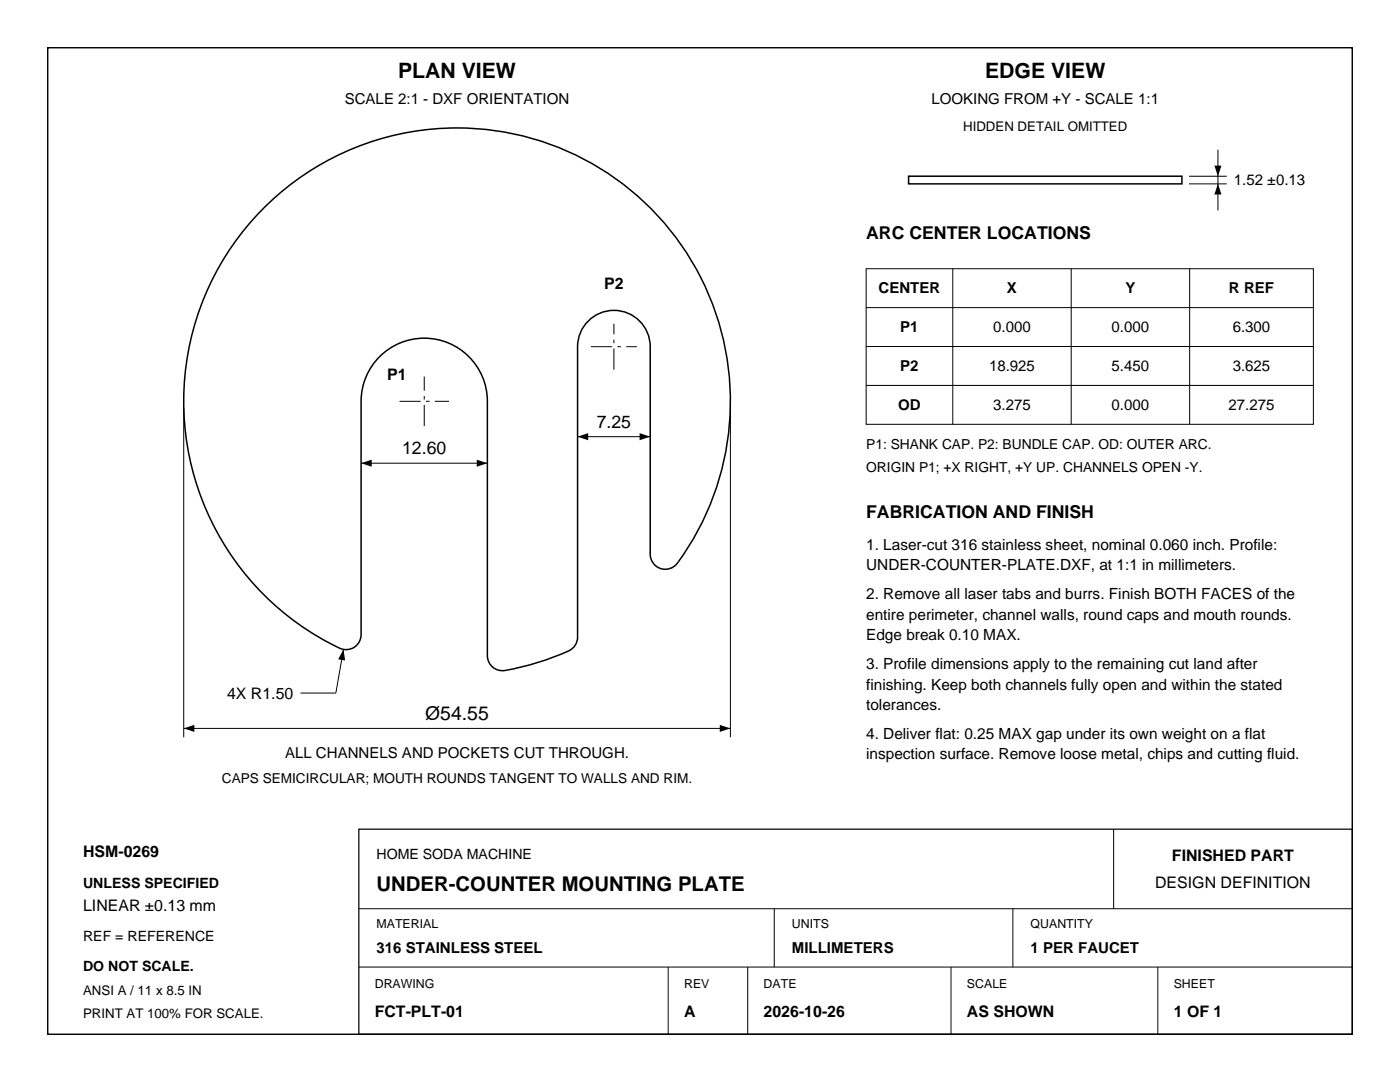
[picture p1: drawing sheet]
<svg xmlns="http://www.w3.org/2000/svg" width="279mm" height="216mm" viewBox="0 0 279 216" stroke-linecap="round" stroke-linejoin="round" font-family="sans-serif">
<defs><g id="words">
<g font-size="4.2">
<text x="79.5" y="15.5">PLAN VIEW</text>
<text x="196.6" y="15.5">EDGE VIEW</text>
</g>
<text font-size="4.1" x="75.1" y="177.8">UNDER-COUNTER MOUNTING PLATE</text>
<text font-size="3.9" x="84.9" y="143.6">Ø54.55</text>
<g font-size="3.5">
<text x="172.9" y="47.6">ARC CENTER LOCATIONS</text>
<text x="119.1" y="85.4">7.25</text>
<text x="80.3" y="90.7">12.60</text>
<text x="172.9" y="103.4">FABRICATION AND FINISH</text>
</g>
<g font-size="3.2">
<text x="120.6" y="57.7">P2</text>
<text x="77.3" y="75.8">P1</text>
<text x="45.3" y="139.4">4X R1.50</text>
<text x="16.6" y="171.1">HSM-0269</text>
<text x="233.9" y="171.8">FINISHED PART</text>
<text x="230.5" y="177.1">DESIGN DEFINITION</text>
<text x="16.6" y="181.7">LINEAR ±0.13 mm</text>
<text x="74.8" y="202.8">FCT-PLT-01</text>
<text x="136.5" y="202.8">A</text>
<text x="152.4" y="202.8">2026-10-26</text>
<text x="193" y="202.8">AS SHOWN</text>
<text x="234.2" y="202.8">1 OF 1</text>
</g>
<g font-size="3.1">
<text x="172.9" y="109.7">1. Laser-cut 316 stainless sheet, nominal 0.060 inch. Profile:</text>
<text x="172.9" y="113.8">UNDER-COUNTER-PLATE.DXF, at 1:1 in millimeters.</text>
<text x="172.9" y="119.6">2. Remove all laser tabs and burrs. Finish BOTH FACES of the</text>
<text x="172.9" y="123.6">entire perimeter, channel walls, round caps and mouth rounds.</text>
<text x="172.9" y="127.7">Edge break 0.10 MAX.</text>
<text x="172.9" y="133.5">3. Profile dimensions apply to the remaining cut land after</text>
<text x="172.9" y="137.6">finishing. Keep both channels fully open and within the stated</text>
<text x="172.9" y="141.6">tolerances.</text>
<text x="172.9" y="147.5">4. Deliver flat: 0.25 MAX gap under its own weight on a flat</text>
<text x="172.9" y="151.5">inspection surface. Remove loose metal, chips and cutting fluid.</text>
</g>
<g font-size="3">
<text x="68.8" y="20.8">SCALE 2:1 - DXF ORIENTATION</text>
<text x="185.9" y="20.8">LOOKING FROM +Y - SCALE 1:1</text>
<text x="246.2" y="37">1.52 ±0.13</text>
<text x="175.3" y="58.6">CENTER</text>
<text x="201" y="58.6">X</text>
<text x="224.6" y="58.6">Y</text>
<text x="245.3" y="58.6">R REF</text>
<text x="179.7" y="66.3">P1</text>
<text x="198.2" y="66.3">0.000</text>
<text x="221.9" y="66.3">0.000</text>
<text x="246" y="66.3">6.300</text>
<text x="179.7" y="74.1">P2</text>
<text x="197.4" y="74.1">18.925</text>
<text x="221.9" y="74.1">5.450</text>
<text x="246" y="74.1">3.625</text>
<text x="179.3" y="81.8">OD</text>
<text x="198.2" y="81.8">3.275</text>
<text x="221.9" y="81.8">0.000</text>
<text x="245.2" y="81.8">27.275</text>
<text x="56.9" y="151.3">ALL CHANNELS AND POCKETS CUT THROUGH.</text>
<text x="75.1" y="190.1">316 STAINLESS STEEL</text>
<text x="158" y="190.1">MILLIMETERS</text>
<text x="205.7" y="190.1">1 PER FAUCET</text>
</g>
<g font-size="2.8">
<text x="172.9" y="89.6">P1: SHANK CAP. P2: BUNDLE CAP. OD: OUTER ARC.</text>
<text x="172.9" y="94.2">ORIGIN P1; +X RIGHT, +Y UP. CHANNELS OPEN -Y.</text>
<text x="75.1" y="171.4">HOME SODA MACHINE</text>
<text x="16.6" y="177.1">UNLESS SPECIFIED</text>
<text x="16.6" y="187.7">REF = REFERENCE</text>
<text x="16.6" y="193.7">DO NOT SCALE.</text>
</g>
<text font-size="2.7" x="44.3" y="156.3">CAPS SEMICIRCULAR; MOUTH ROUNDS TANGENT TO WALLS AND RIM.</text>
<g font-size="2.6">
<text x="192.2" y="26.1">HIDDEN DETAIL OMITTED</text>
<text x="16.6" y="198.6">ANSI A / 11 x 8.5 IN</text>
<text x="16.6" y="203.2">PRINT AT 100% FOR SCALE.</text>
</g>
<g font-size="2.5">
<text x="75.1" y="185.2">MATERIAL</text>
<text x="158" y="185.2">UNITS</text>
<text x="205.7" y="185.2">QUANTITY</text>
<text x="74.8" y="197.2">DRAWING</text>
<text x="136.5" y="197.2">REV</text>
<text x="152.4" y="197.2">DATE</text>
<text x="193" y="197.2">SCALE</text>
<text x="234.2" y="197.2">SHEET</text>
</g>
</g></defs>
<path d="M9.5 9.5h260.4v196.9h-260.4z" fill="none" stroke="#000" stroke-width=".28"/>
<path d="M181.3 35.2h54.6v1.5h-54.6zM52.7 41.5a54.5 54.5 0 0 1 74.3-2.6 54.5 54.5 0 0 1 7.8 73.9 3 3 0 0 1-3.2 .5 3 3 0 0 1-1.8-2.7v-41.4a7.2 7.2 0 0 0-7.3-7.3 7.2 7.2 0 0 0-7.2 7.3v57.9a3 3 0 0 1-1.8 2.8 51.8 51.8 0 0 1-13.2 3.9 3 3 0 0 1-3-3v-50.7a12.6 12.6 0 0 0-12.6-12.6 12.6 12.6 0 0 0-12.6 12.6v46.5a3 3 0 0 1-4.3 2.7 54.5 54.5 0 0 1-15.1-87.8z" fill="none" stroke="#000" stroke-width=".3"/>
<path d="M117.9 69.2h9.2M122.5 73.8v-9.2M79.7 80.1h9.9M84.7 85v-9.9" fill="none" stroke="#000" stroke-width=".2" stroke-dasharray="4.2 1.1 .7 1.1" stroke-linecap="butt"/>
<g fill="none" stroke="#000" stroke-width=".2">
<path d="M237.3 36.7h7.5M237.3 35.2h7.5M243.1 29.9v12.1M172.9 53.6h89.2v31.1h-89.2zM190.1 53.6v31.1M213.8 53.6v31.1M237.4 53.6v31.1M172.9 61.4h89.2M172.9 69.1h89.2M172.9 76.9h89.2M36.7 81.5v65.6M72.1 92.4h25.2"/>
<path d="M115.3 87.1h14.5M145.8 81.5v65.6M68.5 129.6l-1.5 8.7h-7M36.7 145.3h109.1M222.2 165.5v15.8M71.6 181.3h198.3M71.6 193h198.3M133.3 193v13.4M149.2 193v13.4M154.5 181.3v11.7M189.8 193v13.4M202.1 181.3v11.7"/>
<path d="M231.1 193v13.4"/>
</g>
<path d="M243.1 36.7l.7 2.1h-1.4zM242.4 33h1.4l-.7 2.2zM72.1 92.4l2.1-.7v1.4zM95.1 91.7l2.2 .7-2.2 .7zM115.3 87.1l2.1-.7v1.4zM127.6 86.4l2.2 .7-2.2 .7zM68.5 129.6l.4 2.2-1.4-.3zM36.7 145.3l2.1-.7v1.4zM143.7 144.6l2.1 .7-2.1 .7z" fill="#000"/>
<path d="M71.6 165.5h198.3v40.9h-198.3z" fill="none" stroke="#000" stroke-width=".25"/>
<use href="#words"/>
</svg>
